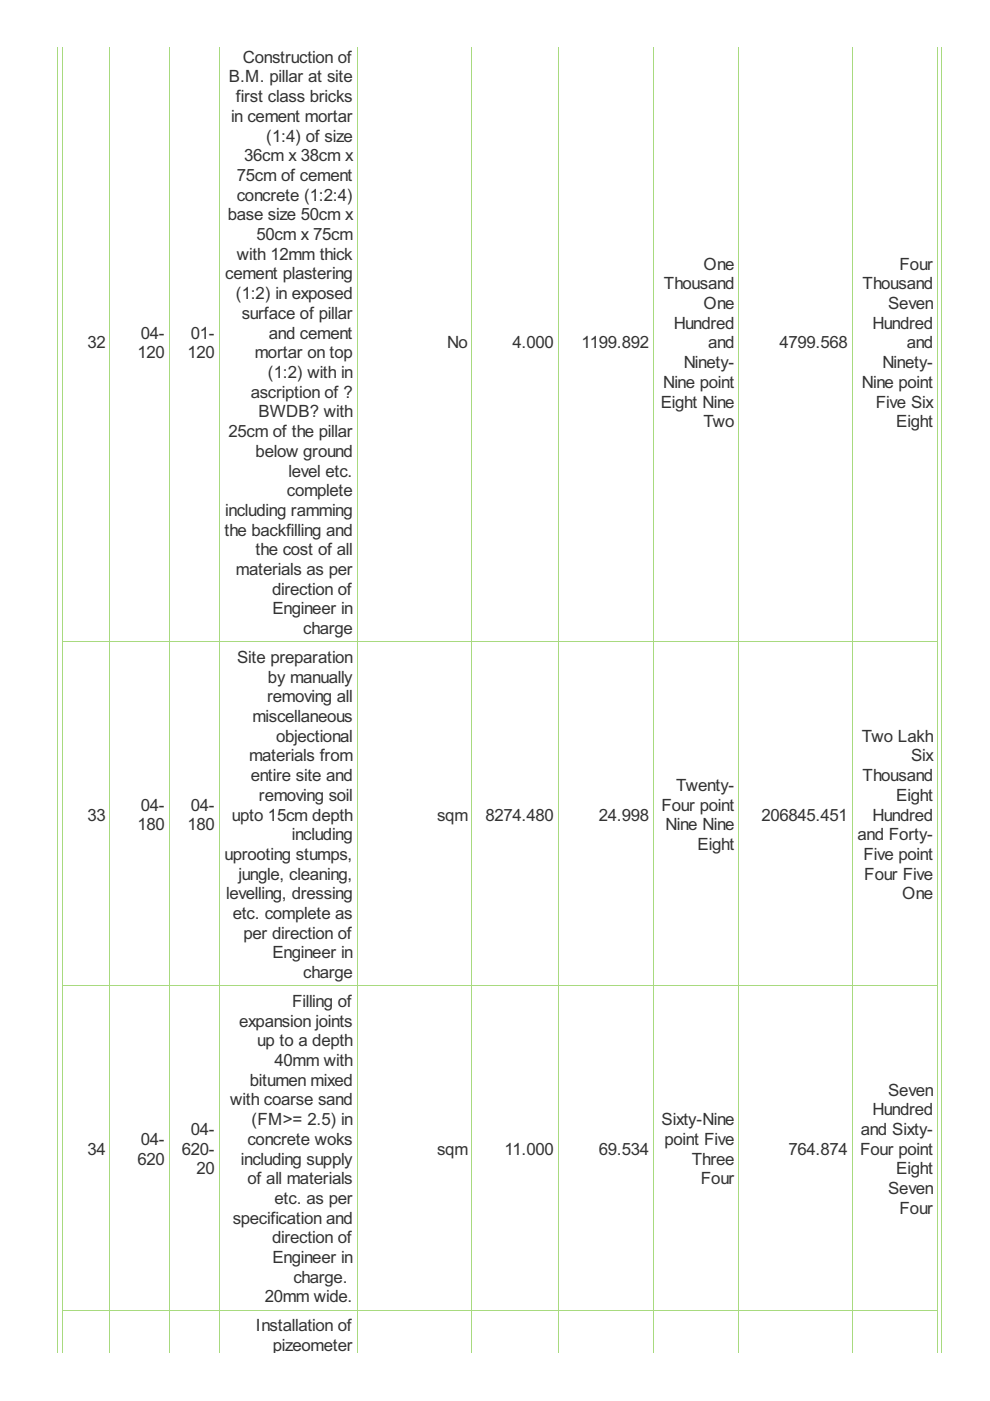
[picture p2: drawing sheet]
<svg xmlns="http://www.w3.org/2000/svg" width="210mm" height="297mm" viewBox="0 0 210 297" stroke-linecap="round" stroke-linejoin="round" font-family="sans-serif">
<defs><g id="words">
<g font-size="4" fill="#333">
<text x="48.5" y="17.5">B.M. pillar at site</text>
<text x="51.5" y="13.3">Construction of</text>
<text x="50" y="21.7">first class bricks</text>
<text x="49" y="25.8">in cement mortar</text>
<text x="51.8" y="34.2">36cm x 38cm x</text>
<text x="56.5" y="30">(1:4) of size</text>
<text x="50.2" y="38.4">75cm of cement</text>
<text x="48.3" y="46.7">base size 50cm x</text>
<text x="50.2" y="42.5">concrete (1:2:4)</text>
<text x="54.4" y="50.9">50cm x 75cm</text>
<text x="47.8" y="59.3">cement plastering</text>
<text x="50.2" y="55.1">with 12mm thick</text>
<text x="149.1" y="57.2">One</text>
<text x="190.7" y="57.2">Four</text>
<text x="50" y="63.4">(1:2) in exposed</text>
<text x="140.8" y="61.3">Thousand</text>
<text x="149.1" y="65.5">One</text>
<text x="182.9" y="61.3">Thousand</text>
<text x="188.3" y="65.5">Seven</text>
<text x="29.8" y="71.8">04-</text>
<text x="40.5" y="71.8">01-</text>
<text x="51.2" y="67.6">surface of pillar</text>
<text x="57" y="71.8">and cement</text>
<text x="142.9" y="69.7">Hundred</text>
<text x="185" y="69.7">Hundred</text>
<text x="18.5" y="73.9">32</text>
<text x="29.1" y="76">120</text>
<text x="39.8" y="76">120</text>
<text x="54" y="76">mortar on top</text>
<text x="94.8" y="73.9">No</text>
<text x="108.7" y="73.9">4.000</text>
<text x="123.3" y="73.9">1199.892</text>
<text x="150.1" y="73.9">and</text>
<text x="165.3" y="73.9">4799.568</text>
<text x="192.2" y="73.9">and</text>
<text x="56.8" y="80.1">(1:2) with in</text>
<text x="140.6" y="82.2">Nine point</text>
<text x="145" y="78.1">Ninety-</text>
<text x="182.7" y="82.2">Nine point</text>
<text x="187.1" y="78.1">Ninety-</text>
<text x="53.2" y="84.3">ascription of ?</text>
<text x="54.8" y="88.5">BWDB? with</text>
<text x="140.1" y="86.4">Eight Nine</text>
<text x="185.7" y="86.4">Five Six</text>
<text x="48.5" y="92.7">25cm of the pillar</text>
<text x="149.1" y="90.6">Two</text>
<text x="190" y="90.6">Eight</text>
<text x="54.2" y="96.9">below ground</text>
<text x="61.2" y="101">level etc.</text>
<text x="60.8" y="105.2">complete</text>
<text x="47.6" y="113.6">the backfilling and</text>
<text x="47.8" y="109.4">including ramming</text>
<text x="54.2" y="117.7">the cost of all</text>
<text x="50" y="121.9">materials as per</text>
<text x="57.7" y="126.1">direction of</text>
<text x="57.7" y="130.3">Engineer in</text>
<text x="64.3" y="134.5">charge</text>
<text x="50.3" y="140.5">Site preparation</text>
<text x="56.6" y="148.9">removing all</text>
<text x="56.8" y="144.7">by manually</text>
<text x="53.5" y="153.1">miscellaneous</text>
<text x="52.8" y="161.4">materials from</text>
<text x="58.6" y="157.3">objectional</text>
<text x="182.7" y="157.3">Two Lakh</text>
<text x="193.2" y="161.4">Six</text>
<text x="53.2" y="165.6">entire site and</text>
<text x="143.4" y="167.7">Twenty-</text>
<text x="182.9" y="165.6">Thousand</text>
<text x="18.5" y="174">33</text>
<text x="29.8" y="171.9">04-</text>
<text x="40.5" y="171.9">04-</text>
<text x="49.2" y="174">upto 15cm depth</text>
<text x="54.9" y="169.8">removing soil</text>
<text x="92.7" y="174">sqm</text>
<text x="102.9" y="174">8274.480</text>
<text x="127" y="174">24.998</text>
<text x="140.3" y="171.9">Four point</text>
<text x="161.4" y="174">206845.451</text>
<text x="185" y="174">Hundred</text>
<text x="190" y="169.8">Eight</text>
<text x="29.1" y="176.1">180</text>
<text x="39.8" y="176.1">180</text>
<text x="61.9" y="178.1">including</text>
<text x="141.1" y="176.1">Nine Nine</text>
<text x="181.8" y="178.1">and Forty-</text>
<text x="47.6" y="182.3">uprooting stumps,</text>
<text x="147.9" y="180.2">Eight</text>
<text x="183.1" y="182.3">Five point</text>
<text x="47.9" y="190.7">levelling, dressing</text>
<text x="50.5" y="186.5">jungle, cleaning,</text>
<text x="183.3" y="186.5">Four Five</text>
<text x="191.3" y="190.7">One</text>
<text x="49.3" y="194.9">etc. complete as</text>
<text x="51.6" y="199">per direction of</text>
<text x="57.7" y="203.2">Engineer in</text>
<text x="64.3" y="207.4">charge</text>
<text x="61.9" y="213.5">Filling of</text>
<text x="50.7" y="217.7">expansion joints</text>
<text x="54.6" y="221.8">up to a depth</text>
<text x="58.2" y="226">40mm with</text>
<text x="53" y="230.2">bitumen mixed</text>
<text x="188.3" y="232.3">Seven</text>
<text x="48.8" y="234.4">with coarse sand</text>
<text x="53.3" y="238.5">(FM&gt;= 2.5) in</text>
<text x="140.3" y="238.5">Sixty-Nine</text>
<text x="185" y="236.5">Hundred</text>
<text x="18.5" y="244.8">34</text>
<text x="29.8" y="242.7">04-</text>
<text x="38.5" y="244.8">620-</text>
<text x="40.5" y="240.6">04-</text>
<text x="52.5" y="242.7">concrete woks</text>
<text x="92.7" y="244.8">sqm</text>
<text x="106.9" y="244.8">11.000</text>
<text x="127" y="244.8">69.534</text>
<text x="140.9" y="242.7">point Five</text>
<text x="167.2" y="244.8">764.874</text>
<text x="182.4" y="244.8">Four point</text>
<text x="182.5" y="240.6">and Sixty-</text>
<text x="29.1" y="246.9">620</text>
<text x="41.7" y="249">20</text>
<text x="51.1" y="246.9">including supply</text>
<text x="52.5" y="251.1">of all materials</text>
<text x="146.7" y="246.9">Three</text>
<text x="148.6" y="251.1">Four</text>
<text x="190" y="249">Eight</text>
<text x="58.2" y="255.3">etc. as per</text>
<text x="188.3" y="253.2">Seven</text>
<text x="190.7" y="257.3">Four</text>
<text x="49.3" y="259.4">specification and</text>
<text x="57.7" y="263.6">direction of</text>
<text x="57.7" y="267.8">Engineer in</text>
<text x="62.2" y="272">charge.</text>
<text x="56.1" y="276.1">20mm wide.</text>
<text x="54.3" y="282.2">Installation of</text>
<text x="57.9" y="286.4">pizeometer</text>
</g>
</g></defs>
<g fill="none" stroke="#a8da7f" stroke-width=".21">
<path d="M12.2 9.9v276.9M13.2 9.9v276.9M23.3 9.9v276.9M35.8 9.9v276.9M46.5 9.9v276.9M75.7 9.9v276.9M100.1 9.9v276.9M118.4 9.9v276.9M138.5 9.9v276.9M156.6 9.9v276.9M180.7 9.9v276.9M198.8 9.9v276.9"/>
<path d="M199.6 9.9v276.9M13.1 136.1h185.8M13.1 209h185.8M13.1 277.8h185.8"/>
</g>
<use href="#words"/>
</svg>
